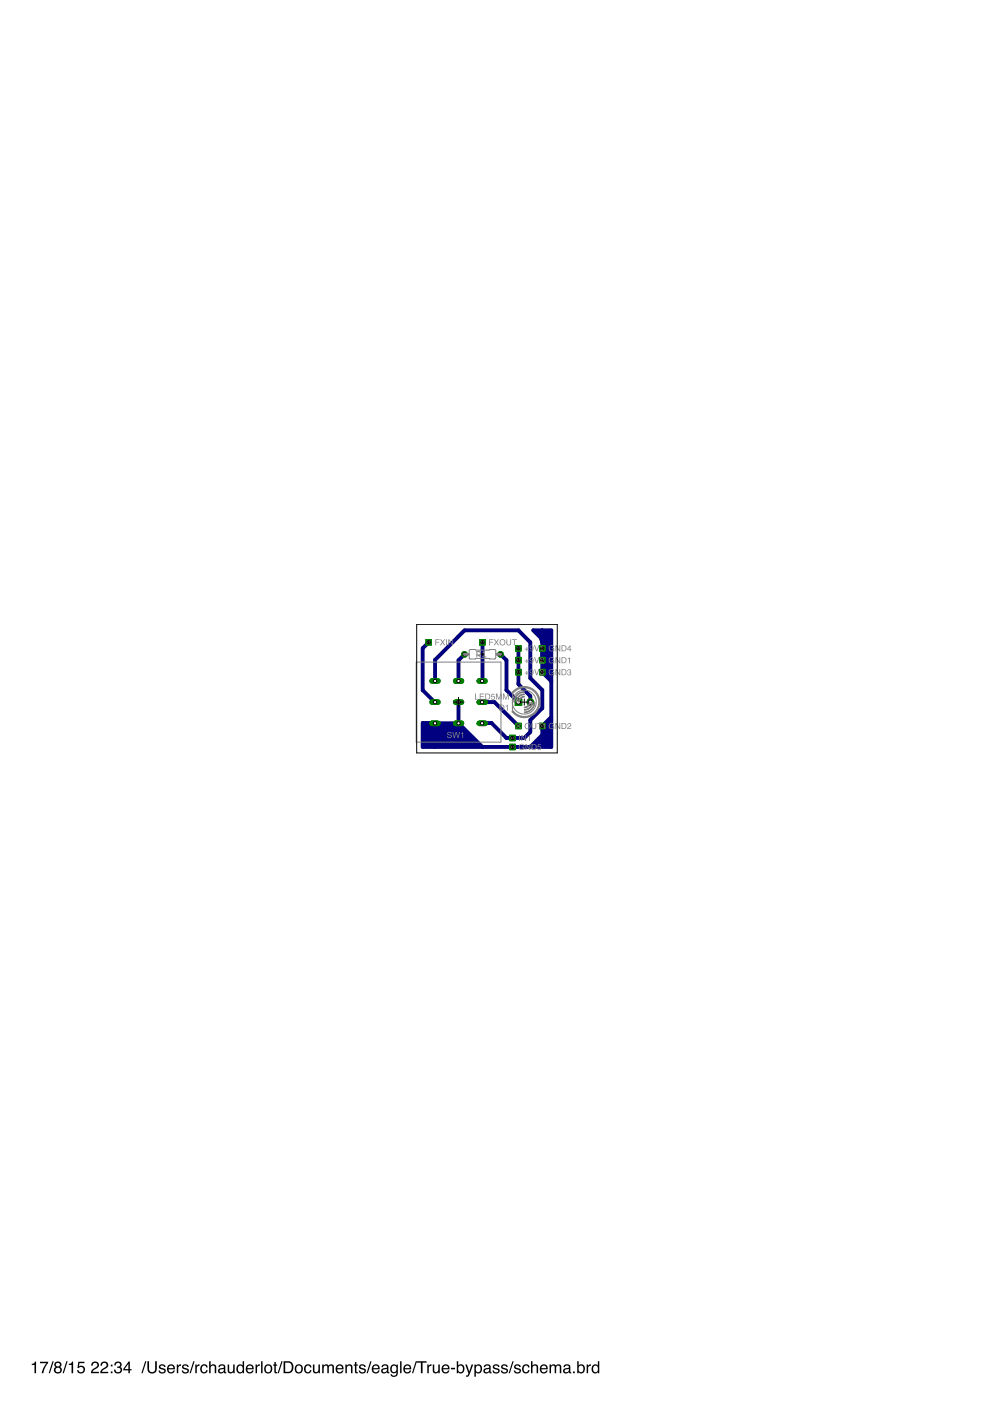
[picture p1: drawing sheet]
<svg xmlns="http://www.w3.org/2000/svg" width="210mm" height="297mm" viewBox="0 0 210 297" stroke-linecap="round" stroke-linejoin="round" font-family="sans-serif">
<path d="M6.7 289.2l.5-.2 .2-.3h.2v2.4h-.3v-1.7h-.6zM8.5 288.7h1.7v.3l-.8 1.2-.2 .9h-.4l.2-.7 .9-1.4h-1.4zM11.1 288.6h.3l-.8 2.5h-.3zM11.8 289.3a.45 .45 0 0 0 .9 0 .45 .45 0 0 0-.9 0zM11.8 290.5a.51 .51 0 0 0 1 0 .51 .51 0 0 0-1 0zM11.7 288.9a.7 .7 0 0 1 1.1-.1 .7 .7 0 0 1-.1 1 .77 .77 0 0 1 .2 1.2 .77 .77 0 0 1-1.2 0 .77 .77 0 0 1 .1-1.2l-.3-.5zM14.1 288.6h.2l-.8 2.5h-.2zM14.6 289.2l.5-.2 .2-.3h.2v2.4h-.3v-1.7h-.6zM16.6 288.7h1.3v.3h-1.1l-.1 .7a.85 .85 0 0 1 1.3 .4 .85 .85 0 0 1-.6 1.1 .85 .85 0 0 1-1.1-.7h.4a.55 .55 0 0 0 .8 .3 .55 .55 0 0 0 0-.9 .55 .55 0 0 0-.8 .2l-.3-.1zM19.6 288.8a.81 .81 0 0 1 1.3 .2 .81 .81 0 0 1-.6 1.2l-.7 .7h1.4v.2h-1.7a1.39 1.39 0 0 1 1.1-1.2 .5 .5 0 0 0 .2-.7 .5 .5 0 0 0-.6-.2 .5 .5 0 0 0-.3 .6h-.4zM21.6 288.8a.81 .81 0 0 1 1.3 .2 .81 .81 0 0 1-.6 1.2l-.7 .7h1.3v.2h-1.7a1.39 1.39 0 0 1 1.1-1.2 .5 .5 0 0 0 .2-.7 .5 .5 0 0 0-.6-.2 .5 .5 0 0 0-.3 .6h-.3zM23.5 289.3h.4v.4h-.4zM23.5 290.8h.4v.3h-.4zM24.5 288.8a.72 .72 0 0 1 1 0 .72 .72 0 0 1 .1 1h-.1a.8 .8 0 0 1 .2 1.2 .8 .8 0 0 1-1.2 .1l-.3-.7h.3a.51 .51 0 0 0 .4 .6 .51 .51 0 0 0 .6-.5 .51 .51 0 0 0-.6-.5v-.3a.45 .45 0 0 0 .6-.2 .45 .45 0 0 0-.3-.6 .45 .45 0 0 0-.6 .3l-.1 .3h-.3zM27.2 289.2l-.8 1.1h.8zM27.3 288.7h.2v1.6h.4v.2h-.4v.6h-.3v-.6h-1.1v-.3zM30.8 288.6h.2l-.8 2.5h-.2zM31.3 288.6h.3v1.6a.65 .65 0 0 0 .7 .7 .65 .65 0 0 0 .6-.7v-1.6h.3v1.4a1.01 1.01 0 0 1-.9 1.2 1.01 1.01 0 0 1-1-1.2zM33.9 289.4a.74 .74 0 0 1 1.2 .4h-.3a.39 .39 0 0 0-.4-.3 .39 .39 0 0 0-.4 .4l.2 .1a.79 .79 0 0 1 .9 .8 .8 .8 0 0 1-.8 .4 .8 .8 0 0 1-.7-.6h.3a.45 .45 0 0 0 .5 .4 .45 .45 0 0 0 .4-.5h-.1a.93 .93 0 0 1-1-.8zM35.6 289.5a.85 .85 0 0 1 1.1-.1 .85 .85 0 0 1 .4 .9h-1.4a.53 .53 0 0 0 .4 .6 .53 .53 0 0 0 .7-.3h.3a.9 .9 0 0 1-1.3 .5 .9 .9 0 0 1-.3-1.4zM35.9 289.7l-.2 .4h1.1l-.4-.5zM37.5 289.3h.3v.3l.3-.3h.3v.3a.5 .5 0 0 0-.6 .5v1h-.3zM38.8 289.4a.74 .74 0 0 1 1.2 .4h-.3a.39 .39 0 0 0-.4-.3 .39 .39 0 0 0-.4 .4l.2 .1a.79 .79 0 0 1 .9 .8 .8 .8 0 0 1-.8 .4 .8 .8 0 0 1-.7-.6h.3a.45 .45 0 0 0 .5 .4 .45 .45 0 0 0 .4-.5h-.1a.93 .93 0 0 1-1-.8zM41 288.6h.3l-.8 2.5h-.3zM41.4 289.3h.3v.3l.3-.3h.3v.3a.5 .5 0 0 0-.6 .5v1h-.3zM42.7 289.5a.76 .76 0 0 1 .8-.2 .76 .76 0 0 1 .5 .6h-.3a.51 .51 0 0 0-.6-.3 .51 .51 0 0 0-.3 .7 .49 .49 0 0 0 .3 .6 .49 .49 0 0 0 .6-.4h.3a.83 .83 0 0 1-1.1 .7 .83 .83 0 0 1-.4-1.2zM44.3 288.6h.4v.9a.65 .65 0 0 1 .7-.2 .65 .65 0 0 1 .4 .7v1.1h-.3v-1.1a.46 .46 0 0 0-.5-.5 .46 .46 0 0 0-.3 .7v.9h-.4zM46.6 290.5a.44 .44 0 0 0 .6 .4 .44 .44 0 0 0 .2-.7zM46.4 289.5a.8 .8 0 0 1 1.4 .3v1.1h.2v.3h-.4l-.1-.3a.63 .63 0 0 1-1 .3 .63 .63 0 0 1 0-1l.9-.3a.42 .42 0 0 0-.3-.4 .42 .42 0 0 0-.5 .4h-.3zM48.3 289.3h.3v1.2a.47 .47 0 0 0 .6 .4 .47 .47 0 0 0 .2-.7v-.9h.4v1.8h-.3v-.2a.64 .64 0 0 1-.8 .3 .64 .64 0 0 1-.4-.6zM50.6 289.7a.64 .64 0 0 0-.1 .9 .64 .64 0 0 0 .8 .2 .64 .64 0 0 0 .1-.9 .64 .64 0 0 0-.8-.2zM50.5 289.4l.6-.1 .3 .2v-.9h.3v2.5h-.2v-.2a.8 .8 0 0 1-1.1 .2 .8 .8 0 0 1-.3-1.1zM52.3 289.5a.85 .85 0 0 1 1.1-.1 .85 .85 0 0 1 .4 .9h-1.4a.53 .53 0 0 0 .4 .6 .53 .53 0 0 0 .7-.3h.3a.9 .9 0 0 1-1.3 .5 .9 .9 0 0 1-.3-1.4zM52.6 289.7l-.2 .4h1.1l-.4-.5zM54.2 289.3h.3v.3l.3-.3h.3v.3a.5 .5 0 0 0-.6 .5v1h-.3zM55.4 288.6h.3v2.5h-.3zM56.6 289.6a.66 .66 0 0 0-.3 1 .66 .66 0 0 0 1 .1 .67 .67 0 0 0 .1-.8 .67 .67 0 0 0-.8-.3zM56.2 289.5a.92 .92 0 0 1 1.3 .1 .92 .92 0 0 1 0 1.3 .92 .92 0 0 1-1.3 .1l-.2-.7zM58.2 288.8h.3v.5h.3v.3h-.3v1.2l.3 .1v.2a.44 .44 0 0 1-.6-.3v-1.2h-.3v-.3h.3zM59.7 288.6h.2l-.8 2.5h-.2zM60.5 288.9v2h.6a.99 .99 0 0 0 .8-1 .99 .99 0 0 0-.8-1zM60.1 288.6h1a1.29 1.29 0 0 1 1.1 1.3 1.29 1.29 0 0 1-1.1 1.2h-1zM63 289.6a.66 .66 0 0 0-.2 1 .66 .66 0 0 0 1 .1 .67 .67 0 0 0 .1-.8 .67 .67 0 0 0-.9-.3zM62.7 289.5a.92 .92 0 0 1 1.3 .1 .92 .92 0 0 1 0 1.3 .92 .92 0 0 1-1.3 .1l-.2-.7zM64.7 289.5a.76 .76 0 0 1 .8-.2 .76 .76 0 0 1 .5 .6h-.3a.51 .51 0 0 0-.6-.3 .51 .51 0 0 0-.3 .7 .49 .49 0 0 0 .3 .6 .49 .49 0 0 0 .6-.4h.3a.83 .83 0 0 1-1 .7 .83 .83 0 0 1-.5-1.2zM66.3 289.3h.4v1.2a.47 .47 0 0 0 .6 .4 .47 .47 0 0 0 .2-.7v-.9h.3v1.8h-.3v-.2a.64 .64 0 0 1-.7 .3 .64 .64 0 0 1-.5-.6zM68.3 289.3h.3v.3a.6 .6 0 0 1 1.1-.1 .62 .62 0 0 1 .7-.2 .62 .62 0 0 1 .4 .6v1.2h-.3v-1.2a.4 .4 0 0 0-.5-.4 .4 .4 0 0 0-.3 .6v1h-.3v-1.2a.42 .42 0 0 0-.5-.4 .42 .42 0 0 0-.3 .7v.9h-.3zM71.4 289.5a.85 .85 0 0 1 1-.1 .85 .85 0 0 1 .4 .9h-1.3a.53 .53 0 0 0 .4 .6 .53 .53 0 0 0 .6-.3h.3a.9 .9 0 0 1-1.3 .5 .9 .9 0 0 1-.2-1.4zM71.7 289.7l-.2 .4h1l-.3-.5zM73.2 289.3h.3v.3a.66 .66 0 0 1 .8-.3 .66 .66 0 0 1 .4 .7v1.1h-.3v-1.1a.46 .46 0 0 0-.5-.4 .46 .46 0 0 0-.4 .6v.9h-.3zM75.3 288.8h.3v.5h.3v.3h-.3v1.2l.3 .1v.2a.44 .44 0 0 1-.6-.3v-1.2h-.3v-.3h.3zM76.3 289.4a.74 .74 0 0 1 1.2 .4h-.3a.39 .39 0 0 0-.4-.3 .39 .39 0 0 0-.3 .4l.1 .1a.79 .79 0 0 1 1 .8 .8 .8 0 0 1-.9 .4 .8 .8 0 0 1-.6-.6h.3a.45 .45 0 0 0 .4 .4 .45 .45 0 0 0 .5-.5h-.1a.93 .93 0 0 1-1.1-.8zM78.5 288.6h.3l-.8 2.5h-.3zM79.1 289.5a.85 .85 0 0 1 1-.1 .85 .85 0 0 1 .4 .9h-1.3a.53 .53 0 0 0 .3 .6 .53 .53 0 0 0 .7-.3h.3a.9 .9 0 0 1-1.3 .5 .9 .9 0 0 1-.3-1.4zM79.3 289.7l-.1 .4h1l-.3-.5zM81.2 290.5a.44 .44 0 0 0 .5 .4 .44 .44 0 0 0 .3-.7zM81 289.5a.8 .8 0 0 1 1.3 .3l.1 1.1h.2v.3h-.4l-.1-.3a.63 .63 0 0 1-1 .3 .63 .63 0 0 1 0-1l.9-.3a.42 .42 0 0 0-.4-.4 .42 .42 0 0 0-.4 .4h-.3zM83 289.5l.5-.2 .6 .2v-.2h.3v1.7a.81 .81 0 0 1-.7 .9 .81 .81 0 0 1-.9-.5h.3a.53 .53 0 0 0 .7 .2 .53 .53 0 0 0 .3-.7 .8 .8 0 0 1-1.1 .1 .8 .8 0 0 1-.2-1zM83.2 289.7a.65 .65 0 0 0-.2 .8 .65 .65 0 0 0 .9 .3 .64 .64 0 0 0 .2-.9 .64 .64 0 0 0-.9-.2zM84.8 288.6h.3v2.5h-.3zM85.7 289.5a.85 .85 0 0 1 1.1-.1 .85 .85 0 0 1 .4 .9h-1.4a.53 .53 0 0 0 .4 .6 .53 .53 0 0 0 .7-.3h.3a.9 .9 0 0 1-1.3 .5 .9 .9 0 0 1-.3-1.4zM86 289.7l-.2 .4h1.1l-.4-.5zM88.1 288.6h.3l-.8 2.5h-.3zM88.4 288.6h2v.3h-.8v2.2h-.4v-2.2h-.8zM90.6 289.3h.3v.3l.3-.3h.3v.3a.5 .5 0 0 0-.6 .5v1h-.3zM91.8 289.3h.3v1.2a.47 .47 0 0 0 .6 .4 .47 .47 0 0 0 .2-.7v-.9h.3v1.8h-.3l.1-.2a.64 .64 0 0 1-.8 .3 .64 .64 0 0 1-.4-.6zM93.9 289.5a.85 .85 0 0 1 1-.1 .85 .85 0 0 1 .4 .9h-1.3a.53 .53 0 0 0 .4 .6 .53 .53 0 0 0 .6-.3h.3a.9 .9 0 0 1-1.3 .5 .9 .9 0 0 1-.3-1.4zM94.1 289.7l-.1 .4h1l-.3-.5zM95.6 290h.9v.3h-.9zM96.8 288.6h.3v.9a.81 .81 0 0 1 1.1-.1 .81 .81 0 0 1 .2 1.1 .73 .73 0 0 1-.4 .7 .73 .73 0 0 1-.9-.3v.2h-.3zM97.3 289.7a.64 .64 0 0 0-.1 .9 .64 .64 0 0 0 .8 .1 .65 .65 0 0 0 .1-.8 .65 .65 0 0 0-.8-.2zM98.6 289.3h.4l.5 1.5 .5-1.5h.3l-.7 2a.61 .61 0 0 1-.8 .6v-.3h.3l.2-.4zM101 289.7a.71 .71 0 0 0-.1 .8 .71 .71 0 0 0 .7 .4 .72 .72 0 0 0 .3-.8 .72 .72 0 0 0-.7-.5zM100.6 289.3h.3v.3a.75 .75 0 0 1 .9-.3 .75 .75 0 0 1 .4 .9 .78 .78 0 0 1-.3 .9 .78 .78 0 0 1-1-.2v1h-.3zM102.8 290.5a.44 .44 0 0 0 .6 .4 .44 .44 0 0 0 .2-.7zM102.7 289.5a.8 .8 0 0 1 1.3 .3v1.1h.2v.3h-.3l-.2-.3a.63 .63 0 0 1-.9 .3 .63 .63 0 0 1 0-1l.9-.3a.42 .42 0 0 0-.4-.4 .42 .42 0 0 0-.4 .4h-.3zM104.7 289.4a.74 .74 0 0 1 1.2 .4h-.3a.39 .39 0 0 0-.4-.3 .39 .39 0 0 0-.4 .4l.2 .1a.79 .79 0 0 1 .9 .8 .8 .8 0 0 1-.8 .4 .8 .8 0 0 1-.7-.6h.3a.45 .45 0 0 0 .5 .4 .45 .45 0 0 0 .4-.5h-.1a.93 .93 0 0 1-1-.8zM106.4 289.4a.74 .74 0 0 1 1.3 .4h-.3a.39 .39 0 0 0-.4-.3 .39 .39 0 0 0-.4 .4l.2 .1a.79 .79 0 0 1 .9 .8 .8 .8 0 0 1-.8 .4 .8 .8 0 0 1-.7-.6h.3a.45 .45 0 0 0 .4 .4 .45 .45 0 0 0 .5-.5h-.1a.93 .93 0 0 1-1-.8zM108.6 288.6h.3l-.8 2.5h-.3zM109.2 289.4a.74 .74 0 0 1 1.2 .4h-.3a.39 .39 0 0 0-.4-.3 .39 .39 0 0 0-.4 .4l.2 .1a.79 .79 0 0 1 .9 .8 .8 .8 0 0 1-.8 .4 .8 .8 0 0 1-.7-.6h.3a.45 .45 0 0 0 .5 .4 .45 .45 0 0 0 .4-.5 .93 .93 0 0 1-1.1-.8zM110.9 289.5a.76 .76 0 0 1 .8-.2 .76 .76 0 0 1 .6 .6h-.3a.51 .51 0 0 0-.7-.3 .51 .51 0 0 0-.3 .7 .49 .49 0 0 0 .4 .6 .49 .49 0 0 0 .6-.4h.3a.83 .83 0 0 1-1.1 .7 .83 .83 0 0 1-.5-1.2zM112.6 288.6h.3v.9a.65 .65 0 0 1 .8-.2 .65 .65 0 0 1 .4 .7v1.1h-.3v-1.1a.46 .46 0 0 0-.6-.5 .46 .46 0 0 0-.3 .7v.9h-.3zM114.7 289.5a.85 .85 0 0 1 1-.1 .85 .85 0 0 1 .4 .9h-1.3a.53 .53 0 0 0 .4 .6 .53 .53 0 0 0 .6-.3h.3a.9 .9 0 0 1-1.3 .5 .9 .9 0 0 1-.2-1.4zM114.9 289.7l-.1 .4h1l-.3-.5zM116.5 289.3h.3v.3a.6 .6 0 0 1 1.1-.1 .62 .62 0 0 1 .7-.2 .62 .62 0 0 1 .4 .6v1.2h-.3v-1.2a.4 .4 0 0 0-.5-.4 .4 .4 0 0 0-.3 .6v1h-.3v-1.2a.42 .42 0 0 0-.5-.4 .42 .42 0 0 0-.3 .7v.9h-.3zM119.7 290.5a.44 .44 0 0 0 .6 .4 .44 .44 0 0 0 .2-.7zM119.6 289.5a.8 .8 0 0 1 1.3 .3v1.1h.2v.3h-.3l-.2-.3a.63 .63 0 0 1-.9 .3 .63 .63 0 0 1 0-1l.9-.3a.42 .42 0 0 0-.4-.4 .42 .42 0 0 0-.4 .4h-.3zM121.5 290.8h.4v.3h-.4zM122.4 288.6h.3v.9a.81 .81 0 0 1 1.1-.1 .81 .81 0 0 1 .2 1.1 .73 .73 0 0 1-.5 .7 .73 .73 0 0 1-.8-.3v.2h-.3zM122.8 289.7a.64 .64 0 0 0-.1 .9 .64 .64 0 0 0 .9 .1 .65 .65 0 0 0 .1-.8 .65 .65 0 0 0-.9-.2zM124.4 289.3h.3v.3l.3-.3h.3v.3a.5 .5 0 0 0-.6 .5v1h-.3zM125.9 289.7a.64 .64 0 0 0-.1 .9 .64 .64 0 0 0 .8 .2 .64 .64 0 0 0 .2-.9 .64 .64 0 0 0-.9-.2zM125.8 289.4l.6-.1 .4 .2v-.9h.3v2.5h-.3v-.2a.8 .8 0 0 1-1.1 .2 .8 .8 0 0 1-.3-1.1z" fill="#000"/>
<g fill="none" stroke="#000080" stroke-width=".83">
<path d="M90.9 136.2l-1.3 1.3v8.8l2.6 2.6M98.5 138.7l-1.3 1.3v4.4M102.3 136.2l-.1 8.2M106.1 138.7l1.3 1.3v6.3l2.5 2.6M109.9 137.5v7.6l2.5 2.5v1.3M115 133.6v8.9l1.9 1.9M115 135.6l-1.9-2h3.8v24.8h-3.8M115 134.9l-.7-.6 .7 1.9M92.2 154.6l-.7-.7h-1.2v3.8h1.2v-3.1h-.6v3.1M92.2 153.4h5M92.2 144.4v-4.5l6.3-6.3h11.4l2.5 2.6v7.6l2.6 2.5v3.8l-2.6 2.6v2.5l-1.2 1.3h-3.8l-3.2-3.2-2 .1M93.4 155.2h3.2l.6-.6v.6h.7l1.9 1.9h-6.4z"/>
<path d="M96.6 155.2l.6 .6h-3.1v.7h4.4l-1.9-1.9h-3.8v3.1h8.2l-3.8-3.8h-5v4.5M97.2 148.9v4.5M97.2 153.4l5.1 5M102.2 148.9h2.6l5.1 5M116.2 143.2v-8.9h-.6v7.6l1.3 1.3M116.2 155.8l-1.2 1.3h.6l-.6-.6M116.9 152l-1.9 1.9v1.9l-2.6 2.6h-22.8v-5.1h2.6M116.9 152.7l-1.3 1.2v1.9l-1.9 1.9h2.5v-3.8"/>
</g>
<path d="M109.3 136.9h1.2v1.1h-1.2z" fill="#008000" stroke="#008000" stroke-width=".21"/>
<circle cx="109.9" cy="137.5" r=".36" fill="#fff" stroke="#000" stroke-width=".21"/>
<path d="M109.3 139.4h1.2v1.2h-1.2z" fill="#008000" stroke="#008000" stroke-width=".21"/>
<circle cx="109.9" cy="140" r=".36" fill="#fff" stroke="#000" stroke-width=".21"/>
<path d="M109.3 141.9h1.2v1.2h-1.2z" fill="#008000" stroke="#008000" stroke-width=".21"/>
<circle cx="109.9" cy="142.5" r=".36" fill="#fff" stroke="#000" stroke-width=".21"/>
<circle cx="112.4" cy="148.9" r=".7" fill="#008000" stroke="#008000" stroke-width=".21"/>
<circle cx="112.4" cy="148.9" r=".44" fill="#fff" stroke="#000" stroke-width=".21"/>
<path d="M109.2 148.2h1.4v1.4h-1.4z" fill="#008000" stroke="#008000" stroke-width=".21"/>
<circle cx="109.9" cy="148.9" r=".44" fill="#fff" stroke="#000" stroke-width=".21"/>
<path d="M90.3 135.6h1.2v1.2h-1.2z" fill="#008000" stroke="#008000" stroke-width=".21"/>
<circle cx="90.9" cy="136.2" r=".36" fill="#fff" stroke="#000" stroke-width=".21"/>
<path d="M101.7 135.6h1.2v1.2h-1.2z" fill="#008000" stroke="#008000" stroke-width=".21"/>
<circle cx="102.3" cy="136.2" r=".36" fill="#fff" stroke="#000" stroke-width=".21"/>
<path d="M114.4 139.4h1.2v1.2h-1.2z" fill="#008000" stroke="#008000" stroke-width=".21"/>
<circle cx="115" cy="140" r=".36" fill="#fff" stroke="#000" stroke-width=".21"/>
<path d="M114.4 153.3h1.2v1.2h-1.2z" fill="#008000" stroke="#008000" stroke-width=".21"/>
<circle cx="115" cy="153.9" r=".36" fill="#fff" stroke="#000" stroke-width=".21"/>
<path d="M114.4 141.9h1.2v1.2h-1.2z" fill="#008000" stroke="#008000" stroke-width=".21"/>
<circle cx="115" cy="142.5" r=".36" fill="#fff" stroke="#000" stroke-width=".21"/>
<path d="M114.4 136.9h1.2v1.1h-1.2z" fill="#008000" stroke="#008000" stroke-width=".21"/>
<circle cx="115" cy="137.5" r=".36" fill="#fff" stroke="#000" stroke-width=".21"/>
<path d="M108.1 157.8h1.1v1.2h-1.1z" fill="#008000" stroke="#008000" stroke-width=".21"/>
<circle cx="108.6" cy="158.4" r=".36" fill="#fff" stroke="#000" stroke-width=".21"/>
<path d="M108.1 155.9h1.1v1.2h-1.1z" fill="#008000" stroke="#008000" stroke-width=".21"/>
<circle cx="108.6" cy="156.5" r=".36" fill="#fff" stroke="#000" stroke-width=".21"/>
<path d="M109.3 153.3h1.2v1.2h-1.2z" fill="#008000" stroke="#008000" stroke-width=".21"/>
<circle cx="109.9" cy="153.9" r=".36" fill="#fff" stroke="#000" stroke-width=".21"/>
<circle cx="98.5" cy="138.7" r=".59" fill="#008000" stroke="#008000" stroke-width=".21"/>
<circle cx="98.5" cy="138.7" r=".36" fill="#fff" stroke="#000" stroke-width=".21"/>
<circle cx="106.1" cy="138.7" r=".59" fill="#008000" stroke="#008000" stroke-width=".21"/>
<circle cx="106.1" cy="138.7" r=".36" fill="#fff" stroke="#000" stroke-width=".21"/>
<path d="M96.6 148.9h1.2" fill="none" stroke="#008000" stroke-width="1.2"/>
<circle cx="97.2" cy="148.9" r=".36" fill="#fff" stroke="#000" stroke-width=".21"/>
<path d="M91.6 148.9h1.2" fill="none" stroke="#008000" stroke-width="1.2"/>
<circle cx="92.2" cy="148.9" r=".36" fill="#fff" stroke="#000" stroke-width=".21"/>
<path d="M101.6 148.9h1.2" fill="none" stroke="#008000" stroke-width="1.2"/>
<circle cx="102.2" cy="148.9" r=".36" fill="#fff" stroke="#000" stroke-width=".21"/>
<path d="M101.6 153.4h1.2" fill="none" stroke="#008000" stroke-width="1.2"/>
<circle cx="102.2" cy="153.4" r=".36" fill="#fff" stroke="#000" stroke-width=".21"/>
<path d="M96.6 153.4h1.2" fill="none" stroke="#008000" stroke-width="1.2"/>
<circle cx="97.2" cy="153.4" r=".36" fill="#fff" stroke="#000" stroke-width=".21"/>
<path d="M91.6 153.4h1.2" fill="none" stroke="#008000" stroke-width="1.2"/>
<circle cx="92.2" cy="153.4" r=".36" fill="#fff" stroke="#000" stroke-width=".21"/>
<path d="M91.6 144.4h1.2" fill="none" stroke="#008000" stroke-width="1.2"/>
<circle cx="92.2" cy="144.4" r=".36" fill="#fff" stroke="#000" stroke-width=".21"/>
<path d="M96.6 144.4h1.2" fill="none" stroke="#008000" stroke-width="1.2"/>
<circle cx="97.2" cy="144.4" r=".36" fill="#fff" stroke="#000" stroke-width=".21"/>
<path d="M101.6 144.4h1.2" fill="none" stroke="#008000" stroke-width="1.2"/>
<circle cx="102.2" cy="144.4" r=".36" fill="#fff" stroke="#000" stroke-width=".21"/>
<path d="M109.3 136.9h1.2v1.1h-1.2z" fill="#008000" stroke="#008000" stroke-width=".21"/>
<circle cx="109.9" cy="137.5" r=".36" fill="#fff" stroke="#000" stroke-width=".21"/>
<path d="M109.3 139.4h1.2v1.2h-1.2z" fill="#008000" stroke="#008000" stroke-width=".21"/>
<circle cx="109.9" cy="140" r=".36" fill="#fff" stroke="#000" stroke-width=".21"/>
<path d="M109.3 141.9h1.2v1.2h-1.2z" fill="#008000" stroke="#008000" stroke-width=".21"/>
<circle cx="109.9" cy="142.5" r=".36" fill="#fff" stroke="#000" stroke-width=".21"/>
<circle cx="112.4" cy="148.9" r=".7" fill="#008000" stroke="#008000" stroke-width=".21"/>
<circle cx="112.4" cy="148.9" r=".44" fill="#fff" stroke="#000" stroke-width=".21"/>
<path d="M109.2 148.2h1.4v1.4h-1.4z" fill="#008000" stroke="#008000" stroke-width=".21"/>
<circle cx="109.9" cy="148.9" r=".44" fill="#fff" stroke="#000" stroke-width=".21"/>
<path d="M90.3 135.6h1.2v1.2h-1.2z" fill="#008000" stroke="#008000" stroke-width=".21"/>
<circle cx="90.9" cy="136.2" r=".36" fill="#fff" stroke="#000" stroke-width=".21"/>
<path d="M101.7 135.6h1.2v1.2h-1.2z" fill="#008000" stroke="#008000" stroke-width=".21"/>
<circle cx="102.3" cy="136.2" r=".36" fill="#fff" stroke="#000" stroke-width=".21"/>
<path d="M114.4 139.4h1.2v1.2h-1.2z" fill="#008000" stroke="#008000" stroke-width=".21"/>
<circle cx="115" cy="140" r=".36" fill="#fff" stroke="#000" stroke-width=".21"/>
<path d="M114.4 153.3h1.2v1.2h-1.2z" fill="#008000" stroke="#008000" stroke-width=".21"/>
<circle cx="115" cy="153.9" r=".36" fill="#fff" stroke="#000" stroke-width=".21"/>
<path d="M114.4 141.9h1.2v1.2h-1.2z" fill="#008000" stroke="#008000" stroke-width=".21"/>
<circle cx="115" cy="142.5" r=".36" fill="#fff" stroke="#000" stroke-width=".21"/>
<path d="M114.4 136.9h1.2v1.1h-1.2z" fill="#008000" stroke="#008000" stroke-width=".21"/>
<circle cx="115" cy="137.5" r=".36" fill="#fff" stroke="#000" stroke-width=".21"/>
<path d="M108.1 157.8h1.1v1.2h-1.1z" fill="#008000" stroke="#008000" stroke-width=".21"/>
<circle cx="108.6" cy="158.4" r=".36" fill="#fff" stroke="#000" stroke-width=".21"/>
<path d="M108.1 155.9h1.1v1.2h-1.1z" fill="#008000" stroke="#008000" stroke-width=".21"/>
<circle cx="108.6" cy="156.5" r=".36" fill="#fff" stroke="#000" stroke-width=".21"/>
<path d="M109.3 153.3h1.2v1.2h-1.2z" fill="#008000" stroke="#008000" stroke-width=".21"/>
<circle cx="109.9" cy="153.9" r=".36" fill="#fff" stroke="#000" stroke-width=".21"/>
<circle cx="98.5" cy="138.7" r=".59" fill="#008000" stroke="#008000" stroke-width=".21"/>
<circle cx="98.5" cy="138.7" r=".36" fill="#fff" stroke="#000" stroke-width=".21"/>
<circle cx="106.1" cy="138.7" r=".59" fill="#008000" stroke="#008000" stroke-width=".21"/>
<circle cx="106.1" cy="138.7" r=".36" fill="#fff" stroke="#000" stroke-width=".21"/>
<path d="M96.6 148.9h1.2" fill="none" stroke="#008000" stroke-width="1.2"/>
<circle cx="97.2" cy="148.9" r=".36" fill="#fff" stroke="#000" stroke-width=".21"/>
<path d="M91.6 148.9h1.2" fill="none" stroke="#008000" stroke-width="1.2"/>
<circle cx="92.2" cy="148.9" r=".36" fill="#fff" stroke="#000" stroke-width=".21"/>
<path d="M101.6 148.9h1.2" fill="none" stroke="#008000" stroke-width="1.2"/>
<circle cx="102.2" cy="148.9" r=".36" fill="#fff" stroke="#000" stroke-width=".21"/>
<path d="M101.6 153.4h1.2" fill="none" stroke="#008000" stroke-width="1.2"/>
<circle cx="102.2" cy="153.4" r=".36" fill="#fff" stroke="#000" stroke-width=".21"/>
<path d="M96.6 153.4h1.2" fill="none" stroke="#008000" stroke-width="1.2"/>
<circle cx="97.2" cy="153.4" r=".36" fill="#fff" stroke="#000" stroke-width=".21"/>
<path d="M91.6 153.4h1.2" fill="none" stroke="#008000" stroke-width="1.2"/>
<circle cx="92.2" cy="153.4" r=".36" fill="#fff" stroke="#000" stroke-width=".21"/>
<path d="M91.6 144.4h1.2" fill="none" stroke="#008000" stroke-width="1.2"/>
<circle cx="92.2" cy="144.4" r=".36" fill="#fff" stroke="#000" stroke-width=".21"/>
<path d="M96.6 144.4h1.2" fill="none" stroke="#008000" stroke-width="1.2"/>
<circle cx="97.2" cy="144.4" r=".36" fill="#fff" stroke="#000" stroke-width=".21"/>
<path d="M101.6 144.4h1.2" fill="none" stroke="#008000" stroke-width="1.2"/>
<circle cx="102.2" cy="144.4" r=".36" fill="#fff" stroke="#000" stroke-width=".21"/>
<g fill="none" stroke="#808080" stroke-width=".21">
<path d="M99.6 137.8l5.3-.1 .2 .3v1.6l-.2 .1h-1.1l-.1-.1-4 .1-.2-.2zM88.2 140.4h18v17h-18zM108.6 147v3.8"/>
<circle cx="111.2" cy="148.9" r="2.54"/>
</g>
<path d="M108.7 146.7a3.3 3.3 0 0 1 4.8-.2 3.3 3.3 0 0 1-.2 4.8 3.3 3.3 0 0 1-4.8-.5l.2-.1a3 3 0 0 0 4.5 .4 3 3 0 0 0 0-4.5 3 3 0 0 0-4.5 .4l-.2-.1z" fill-rule="evenodd" fill="#808080" stroke="#808080" stroke-width=".21"/>
<path d="M94.9 155.3l.6-.1 .2 .2 .1 .2h-.2a.3 .3 0 0 0-.3-.3 .3 .3 0 0 0-.3 .3l.1 .1a.51 .51 0 0 1 .5 .1 .51 .51 0 0 1 0 .6l-.5 .1-.3-.3v-.1h.1a.34 .34 0 0 0 .4 .3 .34 .34 0 0 0 .3-.3v-.1a.53 .53 0 0 1-.6-.2 .53 .53 0 0 1-.1-.5zM95.9 155.2h.2l.2 1 .3-1h.2l.3 1 .2-1h.2l-.3 1.3h-.2l-.3-1.1-.3 1.1h-.2zM97.7 155.5l.5-.3v1.3h-.2v-.9h-.3z" fill="#808080"/>
<g fill="#808080" stroke="#808080" stroke-width=".21">
<path d="M111.2 149.9l.7-.3 .3-.7h.2a1.19 1.19 0 0 1-1.2 1.2z" fill-rule="evenodd"/>
<path d="M110.3 148l.9-.4v.2l-.8 .3-.3 .8h-.1z" fill-rule="evenodd"/>
<path d="M111.2 150.4a1.59 1.59 0 0 0 1.6-1.5h.1a1.68 1.68 0 0 1-1.7 1.7z" fill-rule="evenodd"/>
<path d="M109.8 147.8l.9-.6 .5-.1v.2a1.55 1.55 0 0 0-1.6 1.6h-.1v-.5z" fill-rule="evenodd"/>
<path d="M111.2 150.9a2.08 2.08 0 0 0 2.1-2h.1a2.2 2.2 0 0 1-2.2 2.2z" fill-rule="evenodd"/>
<path d="M109.6 147.3l1-.6 .6-.1v.2a2.08 2.08 0 0 0-2.1 2.1h-.2l.1-.6z" fill-rule="evenodd"/>
</g>
<path d="M98.5 138.7h.8M105.3 138.7h.8" fill="none" stroke="#808080" stroke-width=".61"/>
<g fill="#808080">
<path d="M111.6 137.2h.2v.4h.4v.1h-.4v.4h-.2v-.4h-.3v-.1h.3zM112.4 137a.59 .59 0 0 1 .8 .2 .59 .59 0 0 1-.2 .8l-.5 .1-.2-.3 .5 .2 .2-.5a.4 .4 0 0 1-.6 .1 .4 .4 0 0 1 0-.6zM112.4 137.2a.3 .3 0 0 0 .6 0 .3 .3 0 0 0-.6 0zM113.2 136.8h.2l.4 1.1 .4-1.1h.2l-.5 1.3h-.2zM114.6 137.1l.4-.3v1.3h-.1v-.9h-.3z"/>
<path d="M111.6 139.7h.2v.4h.4v.1h-.4v.4h-.2v-.4h-.3v-.1h.3zM112.4 139.5a.59 .59 0 0 1 .8 .2 .59 .59 0 0 1-.2 .8l-.5 .1-.2-.3 .5 .2 .2-.4a.4 .4 0 0 1-.6 0 .4 .4 0 0 1 0-.6zM112.4 139.8a.3 .3 0 0 0 .6 0 .3 .3 0 0 0-.6 0zM113.2 139.3h.2l.4 1.1 .4-1.1h.2l-.5 1.3h-.2zM114.5 139.6a.44 .44 0 0 1 .8 .1 .44 .44 0 0 1-.5 .6l-.2 .2h.7v.1h-.9l.2-.4a.44 .44 0 0 0 .4-.2 .44 .44 0 0 0 0-.5l-.5 .3z"/>
<path d="M111.6 142.2h.2v.4h.4v.2h-.4v.4h-.2v-.4h-.3v-.2h.3zM112.4 142a.59 .59 0 0 1 .8 .3 .59 .59 0 0 1-.2 .8l-.5 .1-.2-.3 .5 .1 .2-.4a.4 .4 0 0 1-.6 0 .4 .4 0 0 1 0-.6zM112.4 142.3a.3 .3 0 0 0 .6 0 .3 .3 0 0 0-.6 0zM113.2 141.9h.2l.4 1.1 .4-1.1h.2l-.5 1.3h-.2zM114.5 142.1l.4-.2a.32 .32 0 0 1 .3 .2 .32 .32 0 0 1-.1 .4 .42 .42 0 0 1-.1 .7 .42 .42 0 0 1-.6-.4h.2a.25 .25 0 0 0 .4 .2 .25 .25 0 0 0 0-.4h-.2v-.2a.2 .2 0 0 0 .3-.1 .2 .2 0 0 0-.2-.2l-.3 .2h-.1z"/>
<path d="M106.1 149.5v1h.3a.51 .51 0 0 0 .4-.5 .51 .51 0 0 0-.4-.5zM105.9 149.4h.5a.64 .64 0 0 1 .6 .6 .64 .64 0 0 1-.6 .7h-.5zM107.2 149.7l.5-.3v1.3h-.2v-.9h-.3z"/>
<path d="M92.3 135.5h.9v.2h-.7v.4h.6v.1h-.6v.6h-.2zM93.3 135.5h.2l.3 .5 .4-.5h.2l-.5 .7 .5 .6h-.2l-.4-.5-.3 .5h-.2l.4-.6zM94.6 135.5h.2v1.3h-.2zM95.1 135.5h.2l.6 1.1v-1.1h.2v1.3h-.2l-.7-1v1h-.1z"/>
<path d="M103.7 135.5h.9v.2h-.7v.4h.6v.1h-.6v.6h-.2zM104.7 135.5h.2l.4 .5 .3-.5h.2l-.4 .7 .4 .6h-.2l-.3-.5-.4 .5h-.2l.4-.6zM105.9 136.2a.66 .66 0 0 1 1.3 0 .66 .66 0 0 1-1.3 0zM106.1 136.2a.5 .5 0 0 0 1 0 .5 .5 0 0 0-1 0zM107.4 135.5h.1v.8a.33 .33 0 0 0 .4 .4 .33 .33 0 0 0 .3-.4v-.8h.2v.8a.51 .51 0 0 1-.5 .5 .51 .51 0 0 1-.5-.5zM108.5 135.5h1.1v.2h-.5v1.1h-.1v-1.1h-.5z"/>
<path d="M116.5 139.5a.56 .56 0 0 1 1 .2h-.2a.42 .42 0 0 0-.5-.2 .42 .42 0 0 0-.3 .5 .42 .42 0 0 0 .4 .5 .42 .42 0 0 0 .4-.4h-.4v-.2h.6v.7l-.2-.1a.64 .64 0 0 1-.9-.1 .64 .64 0 0 1 .1-.9zM117.8 139.3h.2l.6 1.1v-1.1h.2v1.3h-.2l-.7-1v1h-.1zM119.2 139.5v1h.4a.51 .51 0 0 0 .3-.6 .51 .51 0 0 0-.4-.4zM119.1 139.3h.5a.64 .64 0 0 1 .5 .7 .64 .64 0 0 1-.5 .6h-.5zM120.4 139.6l.4-.2v1.2h-.1v-.9h-.3z"/>
<path d="M116.5 153.4a.56 .56 0 0 1 1 .3h-.2a.42 .42 0 0 0-.5-.3 .42 .42 0 0 0-.3 .5 .42 .42 0 0 0 .4 .6 .42 .42 0 0 0 .4-.5h-.4v-.1h.6v.7l-.2-.2a.64 .64 0 0 1-.9 0 .64 .64 0 0 1 .1-1zM117.8 153.3h.2l.6 1v-1h.2v1.3h-.2l-.7-1.1v1.1h-.1zM119.2 153.4v1h.4a.51 .51 0 0 0 .3-.5 .51 .51 0 0 0-.4-.5zM119.1 153.3h.5a.64 .64 0 0 1 .5 .6 .64 .64 0 0 1-.5 .7h-.5zM120.3 153.5a.44 .44 0 0 1 .8 .1 .44 .44 0 0 1-.5 .6l-.2 .2h.7v.2h-.8l.1-.4a.44 .44 0 0 0 .4-.2 .44 .44 0 0 0 0-.5l-.5 .3z"/>
<path d="M116.5 142a.56 .56 0 0 1 1 .3h-.2a.42 .42 0 0 0-.5-.3 .42 .42 0 0 0-.3 .5 .42 .42 0 0 0 .4 .5 .42 .42 0 0 0 .4-.4h-.4v-.1h.6v.7l-.2-.2a.64 .64 0 0 1-.9 0 .64 .64 0 0 1 .1-1zM117.8 141.9h.2l.6 1v-1h.2v1.3h-.2l-.7-1.1v1.1h-.1zM119.2 142v1h.4a.51 .51 0 0 0 .3-.5 .51 .51 0 0 0-.4-.5zM119.1 141.9h.5a.64 .64 0 0 1 .5 .6 .64 .64 0 0 1-.5 .7h-.5zM120.3 142.1l.4-.2a.32 .32 0 0 1 .3 .2 .32 .32 0 0 1-.1 .4 .42 .42 0 0 1-.1 .7 .42 .42 0 0 1-.6-.4h.2a.25 .25 0 0 0 .4 .2 .25 .25 0 0 0 0-.4h-.2v-.2a.2 .2 0 0 0 .3-.1 .2 .2 0 0 0-.2-.2l-.3 .2h-.1z"/>
<path d="M116.5 137a.56 .56 0 0 1 1 .2h-.2a.42 .42 0 0 0-.5-.3 .42 .42 0 0 0-.3 .6 .42 .42 0 0 0 .4 .5 .42 .42 0 0 0 .4-.5h-.4v-.1h.6v.7l-.2-.2a.64 .64 0 0 1-.9 0 .64 .64 0 0 1 .1-.9zM117.8 136.8h.2l.6 1v-1h.2v1.3h-.2l-.7-1v1h-.1zM119.2 137v.9h.4a.51 .51 0 0 0 .3-.5 .51 .51 0 0 0-.4-.4zM119.1 136.8h.5a.64 .64 0 0 1 .5 .6 .64 .64 0 0 1-.5 .7h-.5zM120.8 137.1l-.4 .5h.4zM120.8 136.8h.1v.8h.2v.2h-.2v.3h-.1v-.3h-.6z"/>
<path d="M110.2 157.9a.56 .56 0 0 1 .9 .2h-.1a.42 .42 0 0 0-.6-.2 .42 .42 0 0 0-.2 .5 .42 .42 0 0 0 .3 .5 .42 .42 0 0 0 .5-.4h-.4v-.2h.6v.7l-.2-.2a.64 .64 0 0 1-.9 0 .64 .64 0 0 1 .1-.9zM111.4 157.7h.2l.7 1.1v-1.1h.1v1.3h-.2l-.6-1v1h-.2zM112.9 157.9v1h.4a.51 .51 0 0 0 .3-.6 .51 .51 0 0 0-.4-.4zM112.7 157.7h.5a.64 .64 0 0 1 .6 .7 .64 .64 0 0 1-.6 .6h-.5zM114.1 157.8h.6v.1h-.5l-.1 .4a.43 .43 0 0 1 .6 .2 .43 .43 0 0 1-.2 .6 .43 .43 0 0 1-.6-.4h.2a.27 .27 0 0 0 .4 .1 .27 .27 0 0 0 0-.4 .27 .27 0 0 0-.4 .1h-.1z"/>
<path d="M110.1 155.8h.2v1.3h-.2zM110.5 155.8h.2l.7 1.1v-1.1h.1v1.3h-.1l-.7-1v1h-.2zM111.9 156.1l.4-.2v1.2h-.2v-.9h-.2z"/>
<path d="M111.2 153.9a.7 .7 0 0 1 1.4 0 .7 .7 0 0 1-1.4 0zM111.4 153.9a.5 .5 0 0 0 1 0 .5 .5 0 0 0-1 0zM112.7 153.3h.2v.8a.33 .33 0 0 0 .3 .3 .33 .33 0 0 0 .3-.3v-.8h.2v.7a.51 .51 0 0 1-.5 .6 .51 .51 0 0 1-.5-.6zM113.9 153.3h1v.1h-.4v1.2h-.2v-1.2h-.4zM115.1 153.6l.5-.3v1.3h-.2v-.9h-.3z"/>
</g>
<path d="M101.1 138.9h.6l.2-.2v-.4l-.2-.1h-.6v1.1M101.5 138.9l.4 .4M102.3 138.5l.3-.3v1.1M102.3 139.3h.7" fill="none" stroke="#808080" stroke-width=".21"/>
<path d="M100.7 147.1h.2v1.1h.6v.1h-.8zM101.7 147.1h.9v.1h-.7v.4h.7v.1h-.7v.5h.8v.1h-1zM103.1 147.2v1h.4a.51 .51 0 0 0 .3-.5 .51 .51 0 0 0-.4-.5zM102.9 147.1h.5a.64 .64 0 0 1 .6 .6 .64 .64 0 0 1-.6 .6h-.5zM104.2 147.1h.7v.2h-.6v.3a.43 .43 0 0 1 .6 .2 .43 .43 0 0 1-.3 .6 .43 .43 0 0 1-.5-.4h.2a.27 .27 0 0 0 .4 .1 .27 .27 0 0 0 0-.4 .27 .27 0 0 0-.4 .1h-.2zM105.2 147.1h.2l.4 1 .3-1h.3v1.2h-.2v-1l-.4 1h-.1l-.4-1v1h-.1zM106.6 147.1h.3l.3 1 .4-1h.3v1.2h-.2v-1l-.4 1h-.1l-.4-1v1h-.2z" fill="#808080"/>
<g fill="none" stroke="#000" stroke-width=".21">
<path d="M88.3 132.4h29.9v27.2h-29.9zM90.6 136.2h.5M90.9 135.9v.5M102 136.2h.6M102 138.7h.6M102.3 135.9v.5M102.3 138.5v.5M109.7 137.5h.5M109.7 140h.5M109.9 137.2v.5M109.9 139.7v.5M114.7 137.5h.5"/>
<path d="M114.7 140h.5M115 137.2v.5M115 139.7v.5M96.2 148.9h2M97.2 147.8v2.1M108.4 158.4h.5M108.4 156.5h.5M108.6 156.2v.5M108.6 158.1v.5M109.7 142.5h.5M109.7 153.9h.5M109.9 142.3v.5"/>
<path d="M109.9 153.7v.5M110.5 148.9h1.3M111.2 148.2v1.3M114.7 142.5h.5M114.7 153.9h.5M115 142.3v.5M115 153.7v.5"/>
</g>
<path d="M109.4 153.4l1 1M110.4 153.4l-1 1" fill="none" stroke="#808000" stroke-width=".21"/>
</svg>
